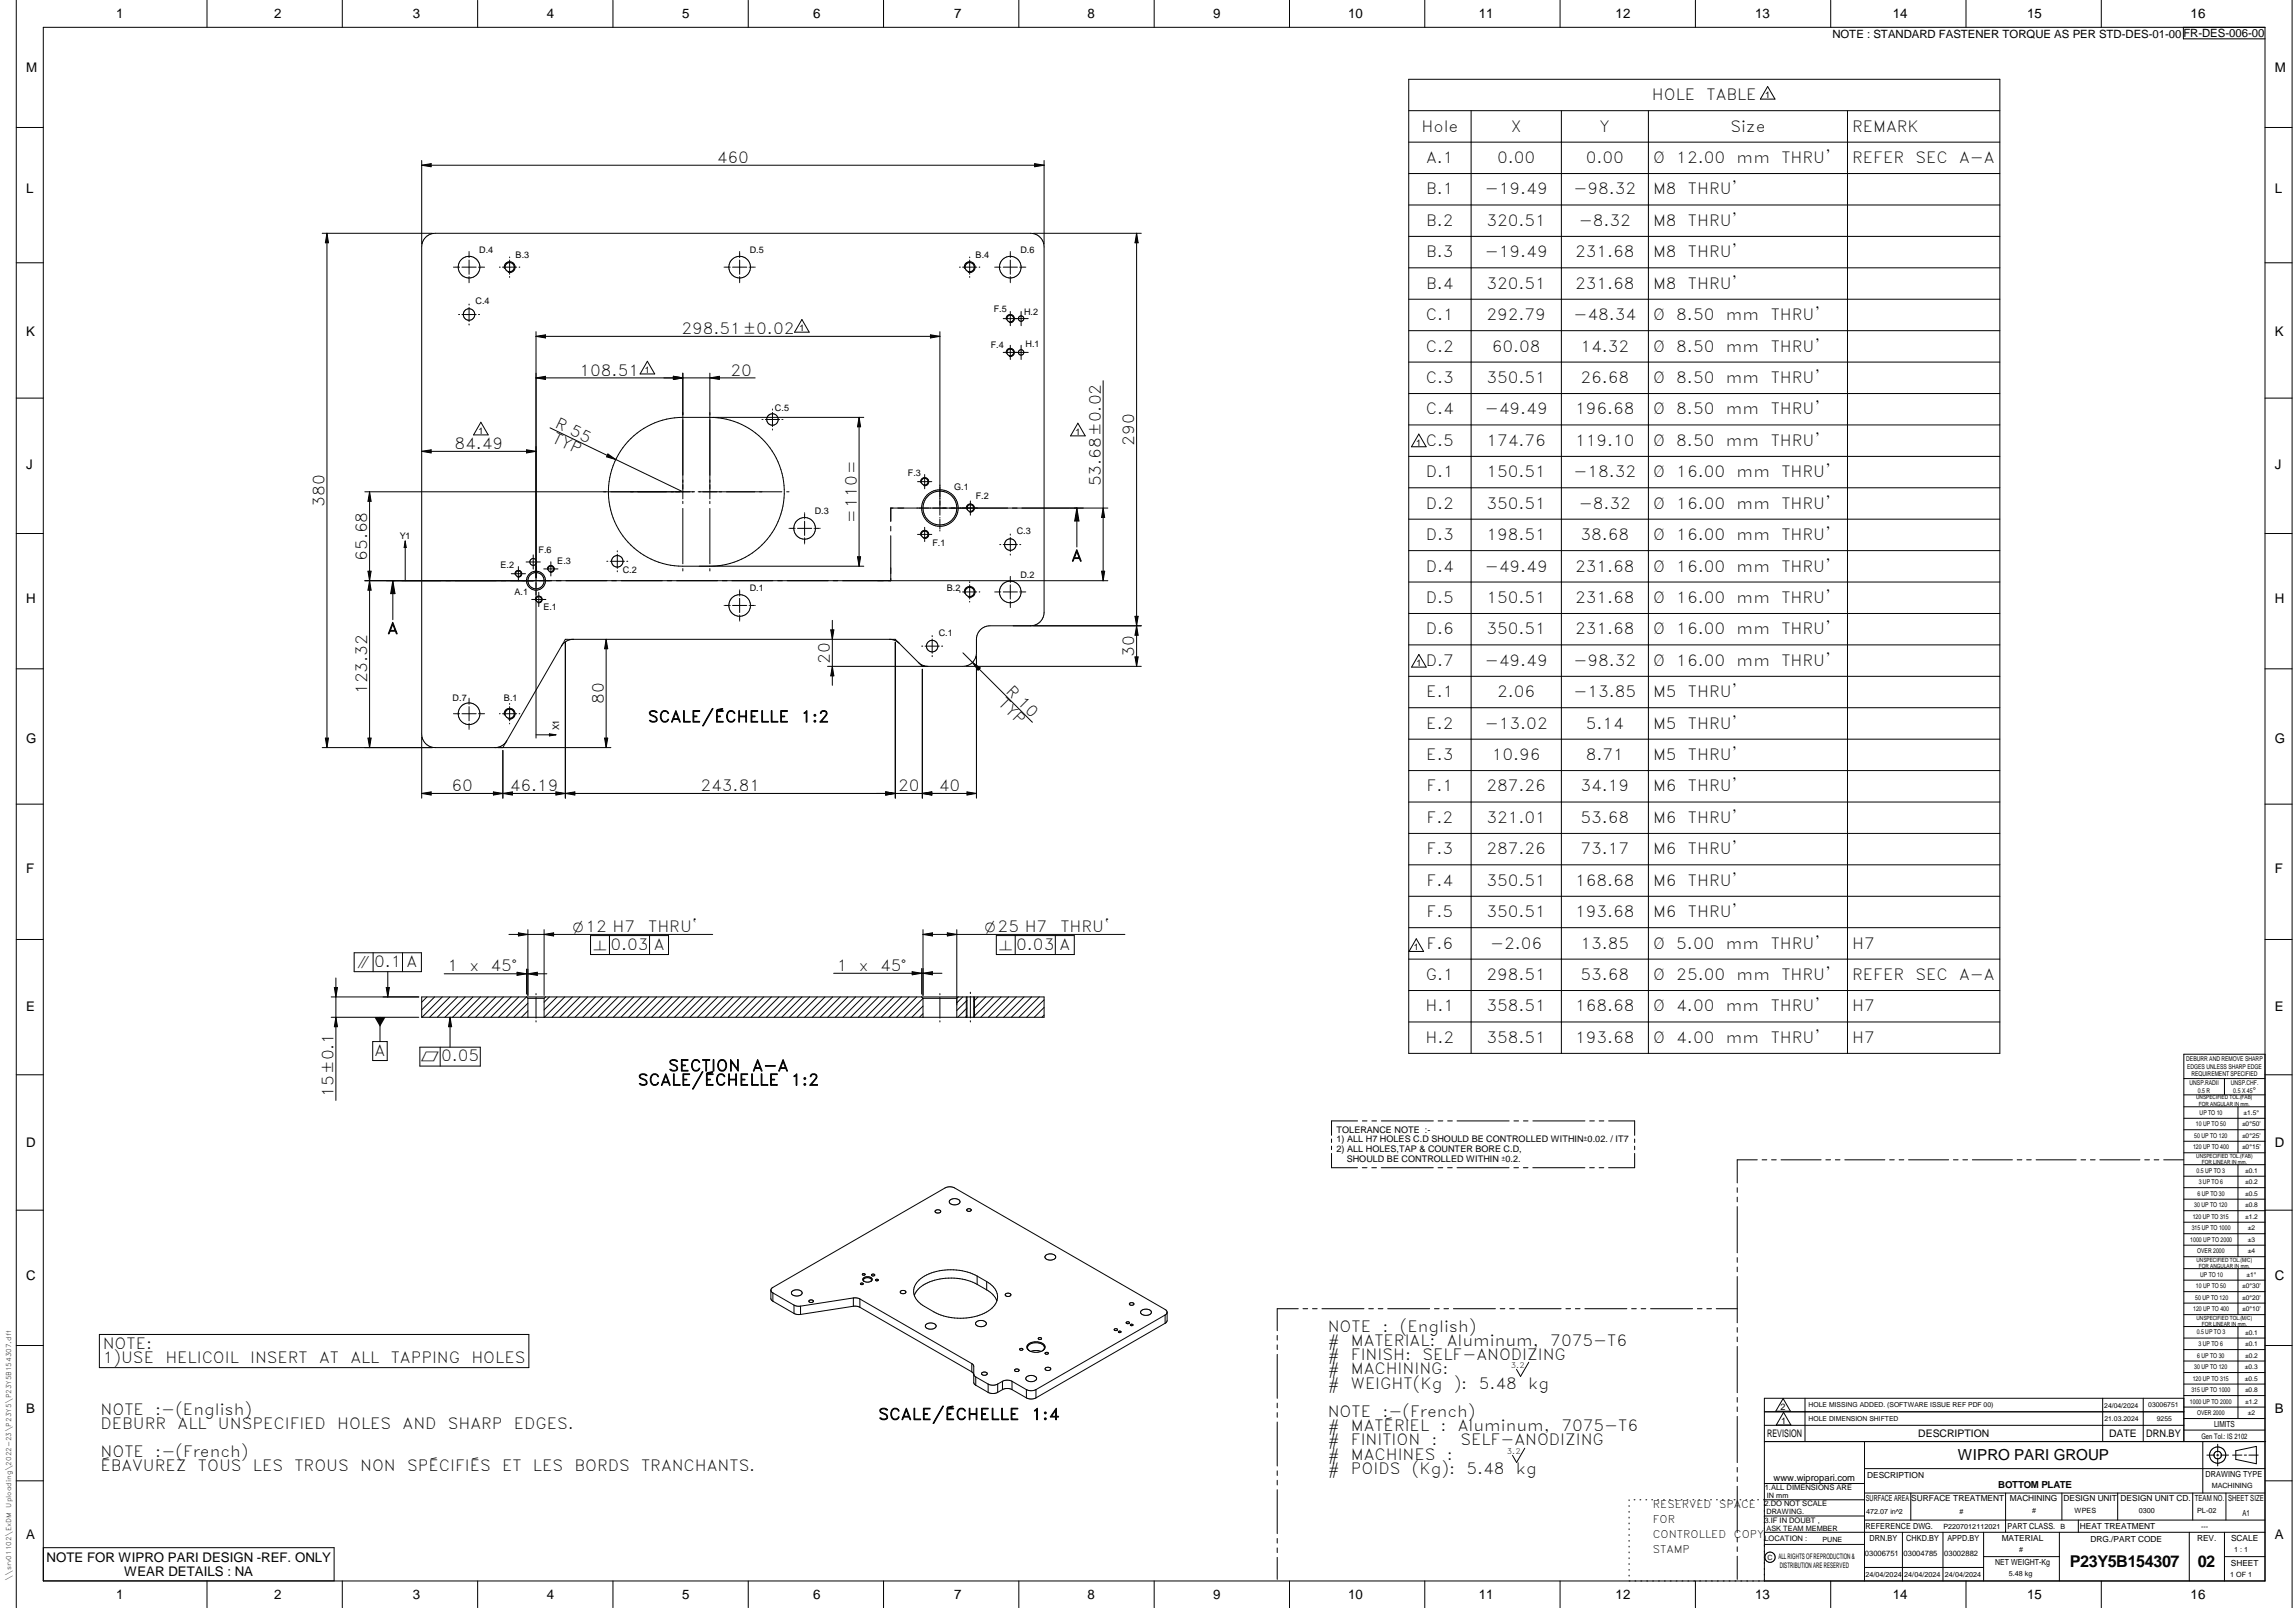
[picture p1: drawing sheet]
<svg xmlns="http://www.w3.org/2000/svg" width="848mm" height="594mm" viewBox="0 0 848 594" stroke-linecap="round" stroke-linejoin="round" font-family="sans-serif">
<defs><g id="words">
<g font-size="6">
<text x="764.9" y="579">P23Y5B154307</text>
<text x="812.1" y="578.9">02</text>
</g>
<g font-size="5.7">
<text x="610.4" y="37">HOLE</text>
<text x="630.6" y="37">TABLE</text>
<text x="525.3" y="48.6">Hole</text>
<text x="558.3" y="48.6">X</text>
<text x="591.1" y="48.6">Y</text>
<text x="639.4" y="48.6">Size</text>
<text x="684.4" y="48.6">REMARK</text>
<text x="264.9" y="60.2">460</text>
<text x="527" y="60.2">A.1</text>
<text x="553.3" y="60.2">0.00</text>
<text x="586" y="60.2">0.00</text>
<text x="610.9" y="60.2">Ø</text>
<text x="619.4" y="60.2">12.00</text>
<text x="641.7" y="60.2">mm</text>
<text x="658.3" y="60.2">THRU'</text>
<text x="684.4" y="60.2">REFER</text>
<text x="707.8" y="60.2">SEC</text>
<text x="724" y="60.2">A-A</text>
<text x="527" y="71.8">B.1</text>
<text x="548.7" y="71.8">-19.49</text>
<text x="581.4" y="71.8">-98.32</text>
<text x="610.9" y="71.8">M8</text>
<text x="623.7" y="71.8">THRU'</text>
<text x="527" y="83.5">B.2</text>
<text x="549.3" y="83.5">320.51</text>
<text x="583.4" y="83.5">-8.32</text>
<text x="610.9" y="83.5">M8</text>
<text x="623.7" y="83.5">THRU'</text>
<text x="527" y="95.1">B.3</text>
<text x="548.7" y="95.1">-19.49</text>
<text x="582" y="95.1">231.68</text>
<text x="610.9" y="95.1">M8</text>
<text x="623.7" y="95.1">THRU'</text>
<text x="527" y="106.7">B.4</text>
<text x="549.3" y="106.7">320.51</text>
<text x="582" y="106.7">231.68</text>
<text x="610.9" y="106.7">M8</text>
<text x="623.7" y="106.7">THRU'</text>
<text x="526.9" y="118.3">C.1</text>
<text x="549.3" y="118.3">292.79</text>
<text x="581.4" y="118.3">-48.34</text>
<text x="610.9" y="118.3">Ø</text>
<text x="619.4" y="118.3">8.50</text>
<text x="637.7" y="118.3">mm</text>
<text x="654.3" y="118.3">THRU'</text>
<text x="251.8" y="123.4">298.51±0.02</text>
<text x="526.9" y="129.9">C.2</text>
<text x="551.3" y="129.9">60.08</text>
<text x="584" y="129.9">14.32</text>
<text x="610.9" y="129.9">Ø</text>
<text x="619.4" y="129.9">8.50</text>
<text x="637.7" y="129.9">mm</text>
<text x="654.3" y="129.9">THRU'</text>
<text x="214.2" y="138.7">108.51</text>
<text x="269.9" y="138.7">20</text>
<text x="526.9" y="141.5">C.3</text>
<text x="549.3" y="141.5">350.51</text>
<text x="584" y="141.5">26.68</text>
<text x="610.9" y="141.5">Ø</text>
<text x="619.4" y="141.5">8.50</text>
<text x="637.7" y="141.5">mm</text>
<text x="654.3" y="141.5">THRU'</text>
<text x="526.9" y="153.1">C.4</text>
<text x="548.7" y="153.1">-49.49</text>
<text x="582" y="153.1">196.68</text>
<text x="610.9" y="153.1">Ø</text>
<text x="619.4" y="153.1">8.50</text>
<text x="637.7" y="153.1">mm</text>
<text x="654.3" y="153.1">THRU'</text>
<text x="204.7" y="157.8" transform="rotate(26 204.7 157.8)">R 55</text>
<text x="167.9" y="165.9">84.49</text>
<text x="203.7" y="163.2" transform="rotate(26 203.7 163.2)">TYP</text>
<text x="419.1" y="164.6" transform="rotate(-90 419.1 164.6)">290</text>
<text x="526.9" y="164.7">C.5</text>
<text x="549.3" y="164.7">174.76</text>
<text x="582" y="164.7">119.10</text>
<text x="610.9" y="164.7">Ø</text>
<text x="619.4" y="164.7">8.50</text>
<text x="637.7" y="164.7">mm</text>
<text x="654.3" y="164.7">THRU'</text>
<text x="406.8" y="179.7" transform="rotate(-90 406.8 179.7)">53.68±0.02</text>
<text x="526.9" y="176.3">D.1</text>
<text x="549.3" y="176.3">150.51</text>
<text x="581.4" y="176.3">-18.32</text>
<text x="610.9" y="176.3">Ø</text>
<text x="619.4" y="176.3">16.00</text>
<text x="641.7" y="176.3">mm</text>
<text x="658.3" y="176.3">THRU'</text>
<text x="120" y="187.1" transform="rotate(-90 120 187.1)">380</text>
<text x="526.9" y="187.9">D.2</text>
<text x="549.3" y="187.9">350.51</text>
<text x="583.4" y="187.9">-8.32</text>
<text x="610.9" y="187.9">Ø</text>
<text x="619.4" y="187.9">16.00</text>
<text x="641.7" y="187.9">mm</text>
<text x="658.3" y="187.9">THRU'</text>
<text x="316.6" y="193.3" transform="rotate(-90 316.6 193.3)">=110=</text>
<text x="526.9" y="199.5">D.3</text>
<text x="549.3" y="199.5">198.51</text>
<text x="584" y="199.5">38.68</text>
<text x="610.9" y="199.5">Ø</text>
<text x="619.4" y="199.5">16.00</text>
<text x="641.7" y="199.5">mm</text>
<text x="658.3" y="199.5">THRU'</text>
<text x="135.7" y="207.2" transform="rotate(-90 135.7 207.2)">65.68</text>
<text x="395.9" y="207.3">A</text>
<text x="526.9" y="211.2">D.4</text>
<text x="548.7" y="211.2">-49.49</text>
<text x="582" y="211.2">231.68</text>
<text x="610.9" y="211.2">Ø</text>
<text x="619.4" y="211.2">16.00</text>
<text x="641.7" y="211.2">mm</text>
<text x="658.3" y="211.2">THRU'</text>
<text x="526.9" y="222.8">D.5</text>
<text x="549.3" y="222.8">150.51</text>
<text x="582" y="222.8">231.68</text>
<text x="610.9" y="222.8">Ø</text>
<text x="619.4" y="222.8">16.00</text>
<text x="641.7" y="222.8">mm</text>
<text x="658.3" y="222.8">THRU'</text>
<text x="143.1" y="234.2">A</text>
<text x="526.9" y="234.4">D.6</text>
<text x="549.3" y="234.4">350.51</text>
<text x="582" y="234.4">231.68</text>
<text x="610.9" y="234.4">Ø</text>
<text x="619.4" y="234.4">16.00</text>
<text x="641.7" y="234.4">mm</text>
<text x="658.3" y="234.4">THRU'</text>
<text x="306.7" y="245.2" transform="rotate(-90 306.7 245.2)">20</text>
<text x="419.1" y="242.7" transform="rotate(-90 419.1 242.7)">30</text>
<text x="526.9" y="246">D.7</text>
<text x="548.7" y="246">-49.49</text>
<text x="581.4" y="246">-98.32</text>
<text x="610.9" y="246">Ø</text>
<text x="619.4" y="246">16.00</text>
<text x="641.7" y="246">mm</text>
<text x="658.3" y="246">THRU'</text>
<text x="135.7" y="256.4" transform="rotate(-90 135.7 256.4)">123.32</text>
<text x="371.4" y="255.5" transform="rotate(45 371.4 255.5)">R 10</text>
<text x="527.1" y="257.6">E.1</text>
<text x="553.3" y="257.6">2.06</text>
<text x="581.4" y="257.6">-13.85</text>
<text x="610.9" y="257.6">M5</text>
<text x="623.8" y="257.6">THRU'</text>
<text x="223.1" y="260.2" transform="rotate(-90 223.1 260.2)">80</text>
<text x="368.7" y="260.2" transform="rotate(45 368.7 260.2)">TYP</text>
<text x="239.4" y="266.8">SCALE/ÉCHELLE</text>
<text x="296" y="266.8">1:2</text>
<text x="527.1" y="269.2">E.2</text>
<text x="548.7" y="269.2">-13.02</text>
<text x="586" y="269.2">5.14</text>
<text x="610.9" y="269.2">M5</text>
<text x="623.8" y="269.2">THRU'</text>
<text x="527.1" y="280.8">E.3</text>
<text x="551.3" y="280.8">10.96</text>
<text x="586" y="280.8">8.71</text>
<text x="610.9" y="280.8">M5</text>
<text x="623.7" y="280.8">THRU'</text>
<text x="166.9" y="292.3">60</text>
<text x="188.3" y="292.3">46.19</text>
<text x="258.9" y="292.3">243.81</text>
<text x="331.9" y="292.3">20</text>
<text x="346.9" y="292.3">40</text>
<text x="527.2" y="292.4">F.1</text>
<text x="549.3" y="292.4">287.26</text>
<text x="584" y="292.4">34.19</text>
<text x="610.9" y="292.4">M6</text>
<text x="623.7" y="292.4">THRU'</text>
<text x="527.2" y="304">F.2</text>
<text x="549.3" y="304">321.01</text>
<text x="584" y="304">53.68</text>
<text x="610.9" y="304">M6</text>
<text x="623.7" y="304">THRU'</text>
<text x="527.2" y="315.6">F.3</text>
<text x="549.3" y="315.6">287.26</text>
<text x="584" y="315.6">73.17</text>
<text x="610.9" y="315.6">M6</text>
<text x="623.7" y="315.6">THRU'</text>
<text x="527.2" y="327.2">F.4</text>
<text x="549.3" y="327.2">350.51</text>
<text x="582" y="327.2">168.68</text>
<text x="610.9" y="327.2">M6</text>
<text x="623.7" y="327.2">THRU'</text>
<text x="527.2" y="338.9">F.5</text>
<text x="549.3" y="338.9">350.51</text>
<text x="582" y="338.9">193.68</text>
<text x="610.9" y="338.9">M6</text>
<text x="623.7" y="338.9">THRU'</text>
<text x="239.5" y="344.3">THRU`</text>
<text x="391.9" y="344.3">THRU`</text>
<text x="225.6" y="350.9">0.03 A</text>
<text x="375.5" y="350.9">0.03 A</text>
<text x="527.2" y="350.5">F.6</text>
<text x="550.7" y="350.5">-2.06</text>
<text x="584" y="350.5">13.85</text>
<text x="610.9" y="350.5">Ø</text>
<text x="619.4" y="350.5">5.00</text>
<text x="637.7" y="350.5">mm</text>
<text x="654.3" y="350.5">THRU'</text>
<text x="684.4" y="350.5">H7</text>
<text x="138.2" y="357.3">0.1 A</text>
<text x="165.4" y="358.9">1</text>
<text x="173.5" y="358.9">x</text>
<text x="181.3" y="358.9">45°</text>
<text x="309.3" y="358.7">1</text>
<text x="317.4" y="358.7">x</text>
<text x="325.2" y="358.7">45°</text>
<text x="526.9" y="362.1">G.1</text>
<text x="549.3" y="362.1">298.51</text>
<text x="584" y="362.1">53.68</text>
<text x="610.9" y="362.1">Ø</text>
<text x="619.4" y="362.1">25.00</text>
<text x="641.7" y="362.1">mm</text>
<text x="658.3" y="362.1">THRU'</text>
<text x="684.4" y="362.1">REFER</text>
<text x="707.8" y="362.1">SEC</text>
<text x="724" y="362.1">A-A</text>
<text x="526.8" y="373.7">H.1</text>
<text x="549.3" y="373.7">358.51</text>
<text x="582" y="373.7">168.68</text>
<text x="610.9" y="373.7">Ø</text>
<text x="619.4" y="373.7">4.00</text>
<text x="637.7" y="373.7">mm</text>
<text x="654.3" y="373.7">THRU'</text>
<text x="684.4" y="373.7">H7</text>
<text x="526.8" y="385.3">H.2</text>
<text x="549.3" y="385.3">358.51</text>
<text x="582" y="385.3">193.68</text>
<text x="610.9" y="385.3">Ø</text>
<text x="619.4" y="385.3">4.00</text>
<text x="637.7" y="385.3">mm</text>
<text x="654.3" y="385.3">THRU'</text>
<text x="684.4" y="385.3">H7</text>
<text x="138.4" y="390.1">A</text>
<text x="163" y="392.1">0.05</text>
<text x="247" y="395.7">SECTION</text>
<text x="278" y="395.7">A-A</text>
<text x="235.7" y="401">SCALE/ÉCHELLE</text>
<text x="292.2" y="401">1:2</text>
<text x="123.3" y="405.3" transform="rotate(-90 123.3 405.3)">15±0.1</text>
<text x="490.6" y="492">NOTE</text>
<text x="490.6" y="497.3">#</text>
<text x="499.2" y="497.3">MATERIAL:</text>
<text x="510.8" y="492">:</text>
<text x="517.3" y="492">(English)</text>
<text x="534.7" y="497.3">Aluminum,</text>
<text x="572.9" y="497.3">7075-T6</text>
<text x="38" y="498.3">NOTE:</text>
<text x="38" y="503.5">1)USE</text>
<text x="61.1" y="503.5">HELICOIL</text>
<text x="92.5" y="503.5">INSERT</text>
<text x="117.9" y="503.5">AT</text>
<text x="129.5" y="503.5">ALL</text>
<text x="144.4" y="503.5">TAPPING</text>
<text x="174.2" y="503.5">HOLES</text>
<text x="490.6" y="502.5">#</text>
<text x="499.2" y="502.5">FINISH:</text>
<text x="525.6" y="502.5">SELF-ANODIZING</text>
<text x="490.6" y="507.8">#</text>
<text x="499.2" y="507.8">MACHINING:</text>
<text x="490.6" y="513">#</text>
<text x="499.2" y="513">WEIGHT(Kg</text>
<text x="537.2" y="513">):</text>
<text x="546.4" y="513">5.48</text>
<text x="564.7" y="513">kg</text>
<text x="37.2" y="522.6">NOTE</text>
<text x="37.2" y="527.9">DEBURR</text>
<text x="57.4" y="522.6">:-(English)</text>
<text x="65.6" y="527.9">ALL</text>
<text x="80.5" y="527.9">UNSPECIFIED</text>
<text x="124.6" y="527.9">HOLES</text>
<text x="148.8" y="527.9">AND</text>
<text x="165.5" y="527.9">SHARP</text>
<text x="189.9" y="527.9">EDGES.</text>
<text x="324.5" y="524.5">SCALE/ÉCHELLE</text>
<text x="381.1" y="524.5">1:4</text>
<text x="490.6" y="523.5">NOTE</text>
<text x="510.9" y="523.5">:-(French)</text>
<text x="490.6" y="528.8">#</text>
<text x="499.2" y="528.8">MATÉRIEL</text>
<text x="532.3" y="528.8">:</text>
<text x="538.7" y="528.8">Aluminum,</text>
<text x="577" y="528.8">7075-T6</text>
<text x="37.2" y="538.4">NOTE</text>
<text x="57.4" y="538.4">:-(French)</text>
<text x="490.6" y="534">#</text>
<text x="490.6" y="539.3">#</text>
<text x="499.2" y="539.3">MACHINES</text>
<text x="499.2" y="534">FINITION</text>
<text x="529" y="534">:</text>
<text x="534.7" y="539.3">:</text>
<text x="539.6" y="534">SELF-ANODIZING</text>
<text x="37.2" y="543.6">ÉBAVUREZ</text>
<text x="73.1" y="543.6">TOUS</text>
<text x="93.5" y="543.6">LES</text>
<text x="108.8" y="543.6">TROUS</text>
<text x="133.1" y="543.6">NON</text>
<text x="150.5" y="543.6">SPÉCIFIÉS</text>
<text x="185.5" y="543.6">ET</text>
<text x="197" y="543.6">LES</text>
<text x="212.3" y="543.6">BORDS</text>
<text x="236.9" y="543.6">TRANCHANTS.</text>
<text x="490.6" y="544.5">#</text>
<text x="499.2" y="544.5">POIDS</text>
<text x="521.7" y="544.5">(Kg):</text>
<text x="541.9" y="544.5">5.48</text>
<text x="560.2" y="544.5">kg</text>
</g>
<text font-size="5.6" x="723.5" y="539.3">WIPRO PARI GROUP</text>
<g font-size="5.4">
<text x="211.6" y="344.3">O12 H7</text>
<text x="364" y="344.3">O25 H7</text>
<text x="219.3" y="350.9">n</text>
<text x="369.3" y="350.9">n</text>
<text x="132.1" y="357.3">i</text>
<text x="155.5" y="392.1">r</text>
</g>
<g font-size="4.9">
<text x="42.9" y="6.7">1</text>
<text x="101.4" y="6.8">2</text>
<text x="152.5" y="6.8">3</text>
<text x="202.1" y="6.8">4</text>
<text x="252.1" y="6.8">5</text>
<text x="300.5" y="6.8">6</text>
<text x="352.6" y="6.8">7</text>
<text x="401.9" y="6.8">8</text>
<text x="448.4" y="6.8">9</text>
<text x="498.2" y="6.8">10</text>
<text x="546.4" y="6.8">11</text>
<text x="597" y="6.8">12</text>
<text x="648.5" y="6.6">13</text>
<text x="699.5" y="6.6">14</text>
<text x="749" y="6.8">15</text>
<text x="809.5" y="6.6">16</text>
<text x="9.6" y="26.7">M</text>
<text x="840.6" y="26.7">M</text>
<text x="9.6" y="71.4">L</text>
<text x="840.6" y="71.4">L</text>
<text x="9.6" y="124.2">K</text>
<text x="840.6" y="124.2">K</text>
<text x="9.6" y="173.4">J</text>
<text x="840.6" y="173.4">J</text>
<text x="9.6" y="222.7">H</text>
<text x="840.6" y="222.7">H</text>
<text x="9.6" y="274.3">G</text>
<text x="840.6" y="274.3">G</text>
<text x="9.6" y="322.7">F</text>
<text x="840.6" y="322.7">F</text>
<text x="9.6" y="373.4">E</text>
<text x="840.6" y="373.4">E</text>
<text x="9.6" y="423.8">D</text>
<text x="840.6" y="423.8">D</text>
<text x="9.6" y="472.9">C</text>
<text x="840.6" y="472.9">C</text>
<text x="9.6" y="522.1">B</text>
<text x="840.6" y="522.1">B</text>
<text x="9.6" y="568.7">A</text>
<text x="840.6" y="568.7">A</text>
<text x="17.2" y="577">NOTE FOR WIPRO PARI DESIGN -REF. ONLY</text>
<text x="45.9" y="582.3">WEAR DETAILS : NA</text>
<text x="42.9" y="590.7">1</text>
<text x="101.4" y="590.8">2</text>
<text x="152.5" y="590.8">3</text>
<text x="202.1" y="590.8">4</text>
<text x="252.1" y="590.8">5</text>
<text x="300.5" y="590.8">6</text>
<text x="352.6" y="590.8">7</text>
<text x="401.9" y="590.8">8</text>
<text x="448.4" y="590.8">9</text>
<text x="498.2" y="590.8">10</text>
<text x="546.4" y="590.8">11</text>
<text x="597" y="590.8">12</text>
<text x="648.5" y="590.6">13</text>
<text x="699.5" y="590.6">14</text>
<text x="749" y="590.8">15</text>
<text x="809.5" y="590.6">16</text>
</g>
<text font-size="4.2" x="677.1" y="13.9">NOTE : STANDARD FASTENER TORQUE AS PER STD-DES-01-00FR-DES-006-00</text>
<g font-size="3.9">
<text x="610.8" y="557.1">RESERVED</text>
<text x="635.3" y="557.1">SPACE</text>
<text x="610.8" y="562.7">FOR</text>
<text x="610.8" y="568.3">CONTROLLED</text>
<text x="640.7" y="568.3">COPY</text>
<text x="610.8" y="573.9">STAMP</text>
</g>
<g font-size="3.8">
<text x="653.1" y="530.9">REVISION</text>
<text x="708.9" y="530.9">DESCRIPTION</text>
<text x="779.4" y="530.9">DATE</text>
<text x="793.1" y="530.9">DRN.BY</text>
</g>
<text font-size="3.6" x="738.4" y="549.9">BOTTOM PLATE</text>
<text font-size="3.5" x="655.4" y="547.1">www.wipropari.com</text>
<g font-size="3.4">
<text x="652.3" y="36.3">1</text>
<text x="177.1" y="93.5">D.4</text>
<text x="190.5" y="95.2">B.3</text>
<text x="277.1" y="93.5">D.5</text>
<text x="360.5" y="95.2">B.4</text>
<text x="377.1" y="93.5">D.6</text>
<text x="175.7" y="112.4">C.4</text>
<text x="367.2" y="115.4">F.5</text>
<text x="378.4" y="116.3">H.2</text>
<text x="295.4" y="122.4">1</text>
<text x="366.1" y="128.5">F.4</text>
<text x="379" y="128.1">H.1</text>
<text x="238.3" y="137.8">1</text>
<text x="286.4" y="152">C.5</text>
<text x="176.8" y="160.3">1</text>
<text x="397.4" y="160.7">1</text>
<text x="523.4" y="164.7">1</text>
<text x="335.5" y="175.8">F.3</text>
<text x="352.6" y="180.9">G.1</text>
<text x="360.6" y="184.5">F.2</text>
<text x="301.1" y="190">D.3</text>
<text x="375.8" y="197.4">C.3</text>
<text x="147.7" y="199.1">Y1</text>
<text x="344.6" y="201.6">F.1</text>
<text x="185" y="209.8">E.2</text>
<text x="199" y="204.4">F.6</text>
<text x="205.9" y="208.4">E.3</text>
<text x="230.1" y="211.8">C.2</text>
<text x="377.1" y="213.5">D.2</text>
<text x="190.2" y="219.8">A.1</text>
<text x="277.1" y="218.5">D.1</text>
<text x="349.9" y="218.2">B.2</text>
<text x="200.8" y="225.4">E.1</text>
<text x="346.9" y="234.9">C.1</text>
<text x="523.4" y="246.1">1</text>
<text x="167.3" y="258.9">D.7</text>
<text x="186.2" y="259.1">B.1</text>
<text x="206.6" y="269.8" transform="rotate(-90 206.6 269.8)">X1</text>
<text x="522.4" y="351.2">1</text>
<text x="493.9" y="418.5">TOLERANCE NOTE :-</text>
<text x="493.9" y="422.1">1) ALL H7 HOLES C.D SHOULD BE CONTROLLED WITHINu0.02. / IT7</text>
<text x="493.9" y="425.7">2) ALL HOLES,TAP &amp; COUNTER BORE C.D,</text>
<text x="497.6" y="429.3">SHOULD BE CONTROLLED WITHIN u0.2.</text>
<text x="658" y="521">2</text>
<text x="658.2" y="526.1">1</text>
</g>
<g font-size="3.1">
<text x="818.2" y="527.3">LIMITS</text>
<text x="815" y="545.5">DRAWING TYPE</text>
<text x="690" y="546.1">DESCRIPTION</text>
<text x="689.5" y="554.7">SURFACE AREA</text>
<text x="706.3" y="554.7">SURFACE TREATMENT</text>
<text x="742.7" y="554.7">MACHINING</text>
<text x="762.5" y="554.7">DESIGN UNIT</text>
<text x="783.6" y="554.7">DESIGN UNIT CD.</text>
<text x="811" y="554.5">TEAM NO.</text>
<text x="823.3" y="554.5">SHEET SIZE</text>
<text x="828.6" y="559.9">A1</text>
<text x="689.4" y="564.9">REFERENCE DWG.</text>
<text x="690.9" y="569.3">DRN.BY</text>
<text x="704.4" y="569.3">CHKD.BY</text>
<text x="719.6" y="569.3">APPD.BY</text>
<text x="739.7" y="569.2">MATERIAL</text>
<text x="741.9" y="564.8">PART CLASS.</text>
<text x="768.6" y="564.8">HEAT TREATMENT</text>
<text x="772.5" y="569.7">DRG./PART CODE</text>
<text x="811.9" y="569.4">REV.</text>
<text x="824.4" y="569.4">SCALE</text>
<text x="737.3" y="578.1">NET WEIGHT-Kg</text>
<text x="824.4" y="578.5">SHEET</text>
</g>
<text font-size="3" x="832.5" y="403.9">°</text>
<g font-size="2.8">
<text x="558.3" y="505.5">3.2</text>
<text x="813.5" y="531.5">Gen Tol.: IS 2102</text>
<text x="556.9" y="537.3">3.2</text>
<text x="652.1" y="550.5">1.ALL DIMENSIONS ARE</text>
<text x="652" y="556.5">2.DO NOT SCALE</text>
<text x="652" y="562.5">3.IF IN DOUBT ,</text>
<text x="652" y="569.3">LOCATION :</text>
<text x="657.2" y="575.8">ALL RIGHTS OF REPRODUCTION &amp;</text>
<text x="689.1" y="575">03006751</text>
<text x="703.4" y="575">03004785</text>
<text x="718.5" y="575">03002882</text>
<text x="657.7" y="579.2">DISTRIBUTION ARE RESERVED</text>
</g>
<g font-size="2.7">
<text x="817.3" y="549.9">MACHINING</text>
<text x="652.9" y="553.5">IN mm</text>
<text x="652.8" y="559.5">DRAWING.</text>
<text x="689.6" y="559.2">472.07 in^2</text>
<text x="724.1" y="559.3">#</text>
<text x="751" y="559.1">#</text>
<text x="766.6" y="559">WPES</text>
<text x="790.4" y="558.9">0300</text>
<text x="811.9" y="558.8">PL-02</text>
<text x="652.8" y="565.6">ASK TEAM MEMBER</text>
<text x="673.4" y="569.7">PUNE</text>
<text x="718.1" y="565">P2207012112021</text>
<text x="761.5" y="564.9">B</text>
<text x="813.4" y="564.9">---</text>
<text x="746.2" y="573.3">#</text>
<text x="825.6" y="573.5">1 : 1</text>
<text x="653.1" y="576.3">C</text>
<text x="689.4" y="582.5">24/04/2024</text>
<text x="703.7" y="582.5">24/04/2024</text>
<text x="718.7" y="582.7">24/04/2024</text>
<text x="742.3" y="582.2">5.48 kg</text>
<text x="824.2" y="582.4">1 OF 1</text>
</g>
<g font-size="2.5">
<text x="812.2" y="403.7">0.5 R</text>
<text x="825.3" y="403.9">0.5 X 45</text>
<text x="812.4" y="497.2">3 UP TO 6</text>
<text x="811.9" y="501.5">6 UP TO 30</text>
<text x="810.8" y="505.8">30 UP TO 120</text>
<text x="668.4" y="519.9">HOLE MISSING ADDED. (SOFTWARE ISSUE REF PDF 00)</text>
<text x="777.6" y="520">24/04/2024</text>
<text x="793.8" y="519.9">03006751</text>
<text x="668.4" y="525">HOLE DIMENSION SHIFTED</text>
<text x="777.6" y="524.8">21.03.2024</text>
<text x="797" y="524.8">9255</text>
</g>
<g font-size="2.4">
<text x="807.9" y="392.1">DEBURR AND REMOVE SHARP</text>
<text x="808.2" y="394.8">EDGES UNLESS SHARP EDGE</text>
<text x="809.1" y="401">UNSP.RADII</text>
<text x="809.8" y="397.6">REQUIREMENT SPECIFIED</text>
<text x="824.4" y="400.7">UNSP.CHF.</text>
<text x="812.8" y="411.8">UP TO 10</text>
<text x="829.1" y="411.9">±1.5°</text>
<text x="811.4" y="416.1">10 UP TO 50</text>
<text x="828.5" y="416.1">±0°50'</text>
<text x="810.4" y="424.6">120 UP TO 400</text>
<text x="810.9" y="420.3">50 UP TO 120</text>
<text x="828.5" y="424.6">±0°15'</text>
<text x="828.5" y="420.4">±0°25'</text>
<text x="811.7" y="433.2">0.5 UP TO 3</text>
<text x="812.5" y="437.5">3 UP TO 6</text>
<text x="829.6" y="437.5">±0.2</text>
<text x="829.6" y="433.2">±0.1</text>
<text x="812" y="441.7">6 UP TO 30</text>
<text x="829.6" y="441.8">±0.5</text>
<text x="810.9" y="446">30 UP TO 120</text>
<text x="829.6" y="446">±0.8</text>
<text x="809.9" y="454.5">315 UP TO 1000</text>
<text x="810.3" y="450.3">120 UP TO 315</text>
<text x="829.6" y="450.3">±1.2</text>
<text x="830.7" y="454.5">±2</text>
<text x="809.4" y="458.7">1000 UP TO 2000</text>
<text x="830.6" y="458.7">±3</text>
<text x="811.9" y="463">OVER 2000</text>
<text x="830.7" y="463.1">±4</text>
<text x="813" y="471.7">UP TO 10</text>
<text x="830.1" y="471.7">±1°</text>
<text x="811.5" y="475.9">10 UP TO 50</text>
<text x="828.5" y="475.9">±0°30'</text>
<text x="810.5" y="484.4">120 UP TO 400</text>
<text x="811.2" y="480.1">50 UP TO 120</text>
<text x="828.5" y="484.4">±0°10'</text>
<text x="828.5" y="480.2">±0°20'</text>
<text x="811.8" y="493">0.5 UP TO 3</text>
<text x="829.6" y="493.1">±0.1</text>
<text x="829.6" y="497.3">±0.1</text>
<text x="829.6" y="501.5">±0.2</text>
<text x="829.6" y="505.8">±0.3</text>
<text x="809.8" y="514.3">315 UP TO 1000</text>
<text x="810.3" y="510.1">120 UP TO 315</text>
<text x="829.6" y="510.1">±0.5</text>
<text x="829.6" y="514.3">±0.8</text>
<text x="809.2" y="518.6">1000 UP TO 2000</text>
<text x="829.6" y="518.6">±1.2</text>
<text x="811.9" y="522.8">OVER 2000</text>
<text x="830.6" y="522.8">±2</text>
<text x="4.2" y="557" transform="rotate(-90 4.2 557)">Uploading\2022-23\P23Y5\P23Y5B154307.dft</text>
<text x="4.2" y="584.1" transform="rotate(-90 4.2 584.1)">\\srv01102\ExDM</text>
</g>
<g font-size="2.1">
<text x="811.6" y="406.2">UNSPECIFIED TOL.(FAB)</text>
<text x="812.5" y="408.6">FOR ANGULAR IN mm.</text>
<text x="811.6" y="427.8">UNSPECIFIED TOL.(FAB)</text>
<text x="813.7" y="430.1">FOR LINEAR IN mm.</text>
<text x="811.7" y="466.2">UNSPECIFIED TOL.(M/C)</text>
<text x="812.5" y="468.5">FOR ANGULAR IN mm.</text>
<text x="811.7" y="487.6">UNSPECIFIED TOL.(M/C)</text>
<text x="813.6" y="489.9">FOR LINEAR IN mm.</text>
</g>
</g></defs>
<g fill="none" stroke="#000" stroke-width=".37">
<path d="M6 .1v593.9M16 10.1h821v574h-821zM76.5 .1v10M126.5 .1v10M176.5 .1v10M226.5 .1v10M276.5 .1v10M326.5 .1v10M376.5 .1v10M426.5 .1v10M476.5 .1v10M526.5 .1v10"/>
<path d="M576.5 .1v10M626.5 .1v10M676.5 .1v10M726.5 .1v10M776.5 .1v10M806.8 10.1v4.3h30.2M847 .1v593.9M520.6 29.3h218.4v359.9h-218.4zM653.2 32l2.7 4.6h-5.4zM6 47.1h10M155.8 59.3v30.8M385.8 59.3v30.8"/>
<path d="M520.6 40.9h218.4M520.6 52.5h218.4M543.6 40.9v348.3M577 40.9v348.3M609.1 40.9v348.3M682.7 40.9v348.3M837 47.1h10M155.8 61l3.5-.5v1.1zM155.8 61h230M382.3 60.5l3.5 .5-3.5 .6zM520.6 64.1h218.4M520.6 75.7h218.4"/>
<path d="M6 97.1h10M119.1 86.2h40.7M120.8 86.2l.6 3.5h-1.2zM120.8 86.2v190M167.6 98.7h.1M167.9 98.7h1.6M169.8 98.7h.1M170.7 98.7h5.3M173.3 92.9v.1M173.3 93.3v1.6M173.3 95.1v.1M173.3 96.1v5.2"/>
<path d="M176.8 98.7h.1M177.1 98.7h1.7M179 98.7h.1M184.6 98.7h.1M184.8 98.7h.1M185.7 98.7h5.2M186.4 99.2a2 2 0 0 1 1.8-2.5 2 2 0 0 1 2.1 2.2 2 2 0 0 1-2.5 1.7M188.3 95h.1M188.3 95.1v.1M188.3 96.1v5.2M191.8 98.7h.1M192 98.7h.1"/>
<path d="M267.6 98.7h.1M267.9 98.7h1.6M269.7 98.7h.1M270.7 98.7h5.2M273.3 92.9v.1M273.3 93.3v1.6M273.3 95.1v.1M273.3 96.1v5.2M276.8 98.7h.1M277.1 98.7h1.6M279 98.7h.1M354.6 98.7h.1"/>
<path d="M354.8 98.7h.1M355.7 98.7h5.3M356.4 99.2a2 2 0 0 1 1.8-2.5 2 2 0 0 1 2.1 2.2 2 2 0 0 1-2.5 1.7M358.3 95h.1M358.3 95.1v.1M358.3 96.1v5.2M361.8 98.7h.1M362 98.7h.1M367.6 98.7h.1M367.9 98.7h1.6M369.7 98.7h.1M370.7 98.7h5.3"/>
<path d="M373.3 92.9v.1M373.3 93.3v1.6M373.3 95.1v.1M373.3 96.1v5.2M376.8 98.7h.1M377.1 98.7h1.7M379 98.7h.1M381.9 86.2h39.8M420 86.2l.6 3.5h-1.2zM420 86.2v160M520.6 87.3h218.4M520.6 99h218.4"/>
<path d="M837 97.1h10M169.5 116.2h.1M169.7 116.2h.1M170.7 116.2h5.3M173.3 102.2v.1M173.3 102.5v1.6M173.3 104.4v.1M173.3 112.3v.1M173.3 112.6v.1M173.3 119.7v.1M173.3 120v.1M173.3 113.6v5.2"/>
<path d="M176.8 116.2h.1M177.1 116.2h.1M188.3 102.2v.1M188.3 102.4h.1M273.3 102.2v.1M273.3 102.5v1.6M273.3 104.4v.1M296.3 118l2.7 4.7h-5.4zM358.3 102.2v.1M358.3 102.4h.1M370.7 117.7h9.3M371.9 118.1a1.51 1.51 0 0 1 1.3-1.9 1.51 1.51 0 0 1 1.6 1.6 1.51 1.51 0 0 1-1.9 1.3"/>
<path d="M373.3 102.2v.1M373.3 102.5v1.6M373.3 104.4v.1M373.3 115.1v5.2M377.3 115.1v5.2M520.6 110.6h218.4M198.1 122.5v150.2M198.1 139.6l3.5-.6v1.2zM198.1 139.6h81M198.1 124.3h149.2M198.1 124.3l3.5-.6v1.2zM239.2 133.5l2.7 4.7h-5.4z"/>
<path d="M248.8 139l3.5 .6-3.5 .6zM252.3 137.9v46.4M262.3 139.6l3.5-.6v1.2zM262.3 137.9v46.4M343.8 123.7l3.5 .6-3.5 .6zM347.3 122.5v67.8M370.7 130.2h9.3M371.9 130.6a1.51 1.51 0 0 1 1.3-1.9 1.51 1.51 0 0 1 1.6 1.7 1.51 1.51 0 0 1-1.9 1.3M373.3 127.6v5.2M377.3 127.6v5.2M520.6 122.2h218.4M520.6 133.8h218.4"/>
<path d="M6 147.1h10M177.7 156l2.7 4.7h-5.4zM203.3 158.1l49 23.6M263.4 154.2h55.8M281.6 155h.1M281.9 155h.1M282.8 155h5.3M285.5 151.1v.1M285.5 151.4v.1M285.5 152.4v5.2M285.5 158.5v.1M285.5 158.7v.2"/>
<path d="M288.9 155h.2M289.2 155h.1M317.5 154.2l.5 3.5h-1.1zM317.5 154.2v55M398.3 156.4l2.7 4.6h-5.4zM407.6 140.7v73.8M520.6 145.4h218.4M520.6 157h218.4M837 147.1h10M155.8 166.8l3.5-.6v1.1zM155.8 166.8h42.3M194.6 166.2l3.5 .6-3.5 .5z"/>
<path d="M224.6 167.7l2.9 2.1-3.4-1zM339.1 177.9h5.2M340.3 178.4a1.51 1.51 0 0 1 1.3-1.9 1.51 1.51 0 0 1 1.6 1.6 1.51 1.51 0 0 1-1.9 1.3M341.7 175.3v5.3M520.6 168.6h218.4M524.3 160.4l2.7 4.7h-5.4zM6 197.1h10M134.8 181.7h121.9M136.6 181.7v94.5M136.6 181.7l.5 3.5h-1.1zM149.7 199.9l.4 2.4h-.8zM149.7 199.9v14.6"/>
<path d="M252.3 185.2v.9M252.3 187.8v20.5M258 181.7h30.9M262.3 185.2v.9M262.3 187.8v20.5M290.7 181.7h.9M291.6 195.2h.1M291.9 195.2h1.6M293.8 195.2h.1M294.7 195.2h5.3M297.3 189.4v.1M297.3 189.8v1.6"/>
<path d="M297.3 191.6v.1M297.3 192.6v5.2M297.3 198.7v.1M297.3 199v1.6M300.8 195.2h.1M301.1 195.2h1.6M303 195.2h.1M329.2 194.4v1.8M329.2 197.9v16.6M339.1 197.4h5.2M340.3 197.8a1.5 1.5 0 0 1 1.3-1.9 1.5 1.5 0 0 1 1.6 1.7 1.5 1.5 0 0 1-1.9 1.3M341.7 194.8v5.3"/>
<path d="M347.3 191.2v.2M347.3 191.9v3.6M347.3 196v.2M357.1 188.1a1.5 1.5 0 0 1 1.3-1.9 1.5 1.5 0 0 1 1.7 1.6 1.5 1.5 0 0 1-1.9 1.3M358.6 185.1v5.2M373.3 197.3v.1M373.3 197.6v.1M373.3 198.6v5.2M397.9 187.7l.8 4.8h-1.6zM397.9 187.7v14.4M407.6 187.7l.6 3.5h-1.1zM409.4 187.7h-80.2v5"/>
<path d="M520.6 180.2h218.4M520.6 191.8h218.4M837 197.1h10M134.8 214.5h274.6M136 211h1.1l-.5 3.5zM136.6 214.5l.5 3.5h-1.1zM145.2 214.5v14.4M145.2 214.5l.8 4.8h-1.6zM188.9 212h5.3M190.4 212.3a1.25 1.25 0 0 1 1.1-1.6 1.25 1.25 0 0 1 1.3 1.4 1.25 1.25 0 0 1-1.6 1.1M191.6 209.3v5.3M194.4 207.6h5.3"/>
<path d="M197 205v5.2M199.1 218.8v5.3M200.9 210.2h5.3M202.4 210.5a1.25 1.25 0 0 1 1.1-1.6 1.25 1.25 0 0 1 1.3 1.4 1.25 1.25 0 0 1-1.6 1.1M203.6 207.6v5.2M224.2 207.4h.2M224.5 207.4h.1M225.5 207.4h5.2M228.1 203.5v.1M228.1 203.8v.1M228.1 204.7v5.3M228.1 210.9v.1"/>
<path d="M228.1 211.1v.1M231.6 207.4h.1M231.9 207.4h.1M252.3 210.1v.8M262.3 210.1v.8M262.3 209.2a27.5 27.5 0 0 0 27.5-27.5 27.5 27.5 0 0 0-27.5-27.5h-10a27.5 27.5 0 0 0-27.5 27.5 27.5 27.5 0 0 0 27.5 27.5h66.9M273.3 218v.1M273.3 218.3v1.6M297.3 200.9v.1M316.9 205.7h1.1l-.5 3.5zM354.6 218.7h.1M354.8 218.7h.1"/>
<path d="M355.7 218.7h5.3M356.4 219.2a1.99 1.99 0 0 1 1.7-2.5 1.99 1.99 0 0 1 2.2 2.2 1.99 1.99 0 0 1-2.5 1.7M358.3 214.9v.1M358.3 215.1v.1M358.3 216.1v5.2M361.8 218.7h.1M362 218.7h.1M367.6 218.7h.1M367.9 218.7h1.6M369.4 201.2h.2M369.7 201.2h.1M369.7 218.7h.1"/>
<path d="M370.7 201.2h5.3M370.7 218.7h5.3M373.3 204.7v.1M373.3 205v.1M373.3 213h.1M373.3 213.3v1.6M373.3 215.1v.1M373.3 216.1v5.2M376.8 201.2h.1M376.8 218.7h.1M377.1 201.2h.1M377.1 218.7h1.7"/>
<path d="M379 218.7h.1M407.1 211h1.1l-.6 3.5zM520.6 203.4h218.4M520.6 215h218.4M196.5 221.5h5.2M197.9 221.8a1.25 1.25 0 0 1 1.1-1.6 1.25 1.25 0 0 1 1.3 1.4 1.25 1.25 0 0 1-1.5 1.1M207.5 238.7l-20.2 35M207.9 238l-.4 .7M208.1 237.6l-.1 .1M208.4 237.2l-.1 .1M208.9 237.3v57.6M209.8 236.2h-.9l-.4 .8"/>
<path d="M210.1 236.2h.1M210.5 236.2h.2M210.9 236.2h118.5M211.8 236.2a5.1 5.1 0 0 0-4.3 2.5M224 236.2l.6 3.5h-1.2zM224 236.2v40M267.6 223.7h.1M267.9 223.7h1.6M269.7 223.7h.1M270.7 223.7h5.2M273.3 220.1v.1M273.3 221.1v5.2"/>
<path d="M273.3 227.2v.1M273.3 227.5v1.6M273.3 229.3v.1M276.8 223.7h.1M277.1 223.7h1.6M279 223.7h.1M307 232.7h1.1l-.5 3.5zM307.6 229.2v24M328.8 236.2l1.3 .2 1.7 .8 7.6 7.5M329.5 236.2h.2M329.9 236.2h.1M330.2 236.2h.6l.5 .4"/>
<path d="M330.8 237.3v57.6M331.4 236.8l.1 .1M331.6 237l.1 .1M340.6 238.7h.1M340.9 238.7h.1M341.8 238.7h5.3M344.5 234.8v.2M344.5 235.1v.1M344.5 236.1v5.2M348 238.7h.1M348.2 238.7h.1M358.3 222.2v.1"/>
<path d="M358.3 222.4h.1M373.3 222.2v.1M373.3 222.5v1.6M373.3 224.3v.2M380.8 231.2a5 5 0 0 0 5-5v-135a5 5 0 0 0-5-5h-220a5 5 0 0 0-5 5v180a5 5 0 0 0 5 5h23M419.4 227.7h1.2l-.6 3.5zM420 231.2l.6 3.5h-1.2zM421.7 231.2h-55.9a5 5 0 0 0-5 5v5.7l-.4 1.2-1 1.6M520.6 226.7h218.4M520.6 238.3h218.4M6 247.1h10M173.3 258h.1"/>
<path d="M173.3 258.3v1.6M188.3 259.9v.1M305.8 246.2h36M307.6 246.2l.5 3.5h-1.1zM339.4 244.7l.4 .5M339.4 244.7l1.6 1.1 1.9 .4M339.9 245.3l.1 .1M340.1 245.5l.2 .1M340.4 245.7l.4 .5M340.8 247.2v47.7M342 246.2h.1M344.5 242.2v.1"/>
<path d="M344.5 242.5v.1M355.8 241.2l25.7 25.6M356.9 246.2h64.8M359.4 244.7l-1.1 .8-1.8 .6-14.2 .1M359.4 244.7l2.8 2.1-.8 .8zM360.8 242.3v52.6M419.4 242.7h1.2l-.6 3.5zM520.6 249.9h218.4M524.3 241.8l2.7 4.7h-5.4zM837 247.1h10M119.1 276.2h40.7M120.2 272.7h1.2l-.6 3.5z"/>
<path d="M136 272.7h1.1l-.5 3.5zM155.8 272.2v22.7M167.6 263.7h.1M167.9 263.7h1.6M169.8 263.7h.1M170.7 263.7h5.3M173.3 260.1v.1M173.3 267.2v.1M173.3 267.5v1.6M173.3 269.3v.2M173.3 261.1v5.2M176.8 263.7h.1"/>
<path d="M177.1 263.7h1.7M179 263.7h.1M184 276.2h41.7M184.6 263.7h.1M184.8 263.7h.1M185.7 263.7h5.2M185.8 277.2v17.7M186.3 275.4l-.5 .8M186.4 264.2a2 2 0 0 1 1.7-2.5 2 2 0 0 1 2.2 2.1 2 2 0 0 1-2.5 1.8M186.5 275l-.1 .2M186.7 274.7l-.1 .1M187.3 273.7a5 5 0 0 1-4.4 2.5"/>
<path d="M187.3 273.7l-.5 .7M188.3 260.1v.1M188.3 261.1v5.2M188.3 267.2v.1M188.3 267.4h.1M191.8 263.7h.1M192 263.7h.1M198.1 271.5h7.3M203 271.1l2.4 .4-2.4 .4zM223.4 272.7h1.2l-.6 3.5zM520.6 261.5h218.4M520.6 273.1h218.4"/>
<path d="M6 297.1h10M155.8 293.1l3.5-.5v1.1zM155.8 293.1h205M182.3 292.6l3.5 .5-3.5 .6zM185.8 293.1l3.5-.5v1.1zM205.4 292.6l3.5 .5-3.5 .6zM208.9 293.1l3.5-.5v1.1zM327.3 292.6l3.5 .5-3.5 .6zM340.8 293.1l3.5-.5v1.1zM357.3 292.6l3.5 .5-3.5 .6zM520.6 284.7h218.4M520.6 296.3h218.4"/>
<path d="M837 297.1h10M520.6 307.9h218.4M520.6 319.5h218.4M520.6 331.1h218.4M6 347.1h10M130.9 352h24.8v7h-24.8zM137.9 352v7M143.3 359v9.3M148.7 352v7M164.1 359.8h38M188.1 345.2h75.3M191.1 359.2l3.5 .6-3.5 .6z"/>
<path d="M191.6 344.6l3.5 .6-3.5 .6zM194.6 358v9.3M195.1 359.8l3.5-.6v1.2zM195.1 343.5v24.3M201.1 343.5v24.3M201.1 345.2l3.5-.6v1.2zM218.2 345.7h28.8v7h-28.8zM225.2 345.7v7M240 345.7v7M308.1 359.6h40M337.1 359l3.5 .6-3.5 .6zM340.6 357.8v9.5"/>
<path d="M341.1 343.5v24.3M341.1 345.2l3.5-.6v1.2zM341.1 359.6l3.5-.6v1.2zM341.1 345.2h74.6M350.1 344.6l3.5 .6-3.5 .6zM353.6 343.5v32.3M368.2 345.7h28.8v7h-28.8zM375.2 345.7v7M390 345.7v7M520.6 342.7h218.4M520.6 354.4h218.4M523.4 346.8l2.7 4.7h-5.4z"/>
<path d="M837 347.1h10M122.4 368.3h32.4M122.4 375.8h32.4M123.5 364.8h1.2l-.6 3.5zM124.1 361.3v45.2M124.1 375.8l.6 3.5h-1.2zM140.4 375.8v9M142.7 364.8h1.2l-.6 3.5zM155.8 368.3h230v7.5h-230zM157.8 368.3l-2 2M160.6 368.3l-4.8 4.8M163.4 368.3l-7.5 7.5"/>
<path d="M166.3 368.3l-7.5 7.5M166.3 375.8l.6 3.5h-1.2zM166.3 375.8v11.1M169.1 368.3l-7.5 7.5M171.9 368.3l-7.5 7.5M174.8 368.3l-7.6 7.5M177.6 368.3l-7.5 7.5M180.4 368.3l-7.5 7.5M183.2 368.3l-7.5 7.5M186.1 368.3l-7.5 7.5M188.9 368.3l-7.5 7.5M191.7 368.3l-7.5 7.5"/>
<path d="M195.1 373.4l-2.4 2.4M195.1 370.6l-5.2 5.2M195.1 368.8h6M195.1 368.8l-.6-.5-7.5 7.5M195.1 368.8v7M198.1 367.1v.4M198.1 368.5v7.6M198.1 377.1v.5M201.1 368.8v7M201.6 368.3l-.5 .5M203 368.3l-1.9 2M205.8 368.3l-4.7 4.8"/>
<path d="M208.7 368.3l-7.5 7.5M211.5 368.3l-7.5 7.5M214.3 368.3l-7.5 7.5M217.2 368.3l-7.5 7.5M220 368.3l-7.5 7.5M222.8 368.3l-7.5 7.5M225.7 368.3l-7.6 7.5M228.5 368.3l-7.5 7.5M231.3 368.3l-7.5 7.5M234.1 368.3l-7.5 7.5M237 368.3l-7.5 7.5M239.8 368.3l-7.5 7.5"/>
<path d="M242.6 368.3l-7.5 7.5M245.4 368.3l-7.4 7.5M248.3 368.3l-7.5 7.5M251.1 368.3l-7.5 7.5M253.9 368.3l-7.5 7.5M256.8 368.3l-7.5 7.5M259.6 368.3l-7.5 7.5M262.4 368.3l-7.5 7.5M265.3 368.3l-7.6 7.5M268.1 368.3l-7.5 7.5M270.9 368.3l-7.5 7.5M273.7 368.3l-7.5 7.5"/>
<path d="M276.6 368.3l-7.5 7.5M279.4 368.3l-7.5 7.5M282.2 368.3l-7.5 7.5M285.1 368.3l-7.5 7.5M287.9 368.3l-7.5 7.5M290.7 368.3l-7.5 7.5M293.5 368.3l-7.5 7.5M296.4 368.3l-7.5 7.5M299.2 368.3l-7.5 7.5M302 368.3l-7.5 7.5M304.8 368.3l-7.5 7.5M307.7 368.3l-7.5 7.5"/>
<path d="M310.5 368.3l-7.5 7.5M313.3 368.3l-7.5 7.5M316.2 368.3l-7.5 7.5M319 368.3l-7.5 7.5M321.8 368.3l-7.5 7.5M324.7 368.3l-7.6 7.5M327.5 368.3l-7.5 7.5M330.3 368.3l-7.5 7.5M333.1 368.3l-7.5 7.5M336 368.3l-7.5 7.5M338.8 368.3l-7.5 7.5M340.6 368.3l.5 .5"/>
<path d="M341.1 374.5l-1.3 1.3M341.1 371.7l-4.1 4.1M341.1 368.9l-7 6.9M341.1 368.8v7M347.3 367.1v.4M347.3 368.5v7.6M347.3 377.1v.5M354.1 368.3l-.5 .5h-12.5M355.8 368.3l-2.2 2.2M357.1 368.3v7.5M357.3 375.2l-.6 .6M357.3 369.6l-3.7 3.7"/>
<path d="M357.3 372.4l-3.4 3.4M357.3 368.3v7.5M358.6 366.6v.5M358.6 368.1v8M358.6 377.1v.5M359.8 368.3v7.5M360.1 368.3v7.5M361.4 368.3l-1.6 1.6M364.3 368.3l-4.5 4.4M367.1 368.3l-7.3 7.3M369.9 368.3l-7.5 7.5M372.7 368.3l-7.5 7.5"/>
<path d="M375.6 368.3l-7.5 7.5M378.4 368.3l-7.5 7.5M381.2 368.3l-7.5 7.5M384 368.3l-7.4 7.5M385.8 369.4l-6.4 6.4M385.8 375l-.8 .8M385.8 372.2l-3.6 3.6M520.6 366h218.4M520.6 377.6h218.4M6 397.1h10M137.7 384.8h5.4v7h-5.4zM155.2 386.9h22.3v7h-22.3z"/>
<path d="M162.7 386.9v7M807 398.5h30M822 398.5v6M837 397.1h10M837 389.5h-30v143.1M501.7 414.1h-9.7v5.3M503.4 414.1h1.8M506.9 414.1h1.8M510.4 414.1h19.3M531.4 414.1h1.8M534.9 414.1h1.8M538.4 414.1h19.3"/>
<path d="M559.4 414.1h1.8M562.9 414.1h1.8M566.4 414.1h19.3M587.4 414.1h1.8M591 414.1h1.7M594.4 414.1h9.7v5.4M807 404.5h30M807 408.9h30M807 413.2h30M807 417.4h30M827 408.9v17M492 420.8v1.3"/>
<path d="M492 423.4v1.4M492 426.1v5.3h9.7M503.4 431.4h1.7M506.9 431.4h1.8M510.4 431.4h19.3M531.4 431.4h1.7M534.9 431.4h1.8M538.4 431.4h19.3M559.4 431.4h1.7M562.9 431.4h1.7M566.4 431.4h19.3M587.4 431.4h1.8"/>
<path d="M590.9 431.4h1.7M604.1 426.1v5.3h-9.7M604.1 420.8v1.3M604.1 423.5v1.3M642 438.8v1.7M649.4 428.5h-7.4v8.5M651.2 428.5h1.7M654.6 428.5h1.8M658.2 428.5h14.8M674.7 428.5h1.7M678.2 428.5h1.7M681.7 428.5h14.8"/>
<path d="M698.3 428.5h1.7M701.8 428.5h1.7M705.3 428.5h14.8M721.8 428.5h1.8M725.3 428.5h1.8M728.9 428.5h14.7M745.4 428.5h1.7M748.9 428.5h1.7M752.4 428.5h14.8M769 428.5h1.7M772.5 428.5h1.7M776 428.5h14.8"/>
<path d="M792.5 428.5h1.8M796 428.5h1.8M799.5 428.5h7.4M807 421.6h30M807 425.9h30M807 430.3h30M807 434.6h30M807 438.8h30M827 430.3v34M6 447.1h10M345.7 447.2a1.11 1.11 0 0 1 1.9 .5 1.17 1.17 0 0 1-2-.3zM350.9 443.5a2.56 2.56 0 0 1 3.9 .4 2.28 2.28 0 0 1-4 .3z"/>
<path d="M357.4 446.8a.76 .76 0 0 1 .9-.3 .76 .76 0 0 1 .5 .8 .76 .76 0 0 1-1 .3 .76 .76 0 0 1-.4-.8zM642 442.3v1.7M642 445.8v17.1M807 443h30M807 447.3h30M807 451.5h30M807 455.8h30M837 447.1h10M284.9 476.7v3.3l.7 .7M285.6 477.7l7.8 4.5M285.6 477.7a1.07 1.07 0 0 1-.7-1 1.07 1.07 0 0 1 .7-1.1l63.6-36.7a3.8 3.8 0 0 1 3.6 0l77.8 44.9a1.09 1.09 0 0 1 .7 1 1.09 1.09 0 0 1-.7 1M285.6 477.7v3"/>
<path d="M292.6 477.2a2.33 2.33 0 0 1 3.8 .6 2.35 2.35 0 0 1-4-.1zM315.3 479.5l-19.5 3.1M315.3 479.5v3.1M315.3 479.5h1.3l1.2 .4M317.8 479.9l41.3 23.9M317.8 479.9v3.1M318 474.2a.46 .46 0 0 1 .6-.2 .46 .46 0 0 1 .3 .5l-.6 .1zM318.7 470.7a.45 .45 0 0 1 .6-.2 .45 .45 0 0 1 .2 .5l-.5 .1zM319.2 472.1a2 2 0 0 1 3.1 .7 2.09 2.09 0 0 1-3.5-.1zM319.2 473.3a.93 .93 0 0 1 .2-1 .93 .93 0 0 1 1-.3 1.07 1.07 0 0 1 1.2 .2 1.07 1.07 0 0 1 .3 1.1l-.2 .2M322.2 470.8a.56 .56 0 0 1 .6-.2 .56 .56 0 0 1 .4 .7 .55 .55 0 0 1-.7 .2 .55 .55 0 0 1-.3-.7zM323.7 472.7l.8 .1a.44 .44 0 0 1-.5 .4 .44 .44 0 0 1-.3-.5z"/>
<path d="M332.8 477a1.12 1.12 0 0 1 1.9 .5 1.16 1.16 0 0 1-2-.3zM361.1 474.5l3.5 2M361.1 471.4a20.9 20.9 0 0 0-20.9 1 5.5 5.5 0 0 0 0 9.3l5 3a21 21 0 0 0 20.8-.9 5.6 5.6 0 0 0-.7-9.9l-.7-.4M361.1 474.5a20.8 20.8 0 0 0-21.2 1.3l-1.1 1-.9 1.8M361.1 471.4v3.1M361.1 471.4l3.5 2.1M364.6 476.5a8 8 0 0 1 3.8 4.1M364.6 473.5v3M371.6 478a1.13 1.13 0 0 1 1.9 .5 1.16 1.16 0 0 1-2-.3zM386.5 463.7a2.36 2.36 0 0 1 3.6 .8 2.37 2.37 0 0 1-4-.1zM642 464.6v1.8M642 468.1v1.8"/>
<path d="M642 471.6v17.1M807 460h30M807 464.3h30M807 468.7h30M807 472.9h30M807 477.2h30M827 468.7v17M6 497.1h10M36.7 493h158.7v12.3h-158.7zM285.6 480.7l7.8 4.5M293.4 482.2v3M293.4 482.2l1.1 .4h1.3"/>
<path d="M293.4 485.2l1.1 .4h1.3M295.8 482.6v3M299 480.4a.76 .76 0 0 1 1-.2 .76 .76 0 0 1 .4 .8 .76 .76 0 0 1-.9 .3 .76 .76 0 0 1-.5-.9zM315.3 482.6h1.3l1.2 .4M315.3 482.6l-19.5 3M317.8 483l41.3 23.8M342.3 489.3a2.38 2.38 0 0 1 3.6 .7 2.38 2.38 0 0 1-4-.1zM360.8 488.3a2.36 2.36 0 0 1 3.7 .8 2.37 2.37 0 0 1-4-.1zM376.8 498.4a.6 .6 0 0 1 .7-.3 .6 .6 0 0 1 .4 .6 .63 .63 0 0 1-.6 .2 .63 .63 0 0 1-.5-.5zM379.8 496.8a4.4 4.4 0 0 1 6.4 .6 2.93 2.93 0 0 1-3.9 2.2 2.26 2.26 0 0 1-2.7-2.5zM380.5 499.1a1.47 1.47 0 0 1-.7-1.7 1.47 1.47 0 0 1 1.4-1.1 3.9 3.9 0 0 1 4.7 1.3l-.1 .8-.7 .7M380.9 499.3a5.1 5.1 0 0 1 3.8 0"/>
<path d="M383.7 494.4a.54 .54 0 0 1 .7-.4 .54 .54 0 0 1 .3 .8l-.7 .1zM386.2 499.8a.61 .61 0 0 1 .7-.2 .61 .61 0 0 1 .4 .6 .65 .65 0 0 1-.6 .2 .65 .65 0 0 1-.5-.6zM411.8 491.1a.54 .54 0 0 1 .7-.3 .54 .54 0 0 1 .2 .7l-.6 .1zM413.3 491.9a.47 .47 0 0 1 .6-.2 .47 .47 0 0 1 .3 .5l-.6 .1zM416.2 488.6a.61 .61 0 0 1 .7-.3 .61 .61 0 0 1 .4 .6 .64 .64 0 0 1-.7 .2 .64 .64 0 0 1-.4-.5zM417.5 481.5a.76 .76 0 0 1 .9-.3 .76 .76 0 0 1 .5 .8 .76 .76 0 0 1-1 .3 .76 .76 0 0 1-.4-.8zM417.7 489.4a.47 .47 0 0 1 .6-.2 .47 .47 0 0 1 .3 .5h-.7zM421.8 484.1a2.58 2.58 0 0 1 3.7 .6 2.27 2.27 0 0 1-3.7 .8l-.3-.7zM430.6 488.9l-47.8 27.5M430.6 485.8l-47.8 27.6M430.6 485.8v3.1M431.3 484.8v3.1l-.7 1"/>
<path d="M472 493.4v1.7M472 496.9v1.7M479.7 483.5h-7.7v8.1M481.5 483.5h1.7M485 483.5h1.7M488.5 483.5h15.5M505.8 483.5h1.7M509.3 483.5h1.7M512.8 483.5h15.5M530.1 483.5h1.7M533.6 483.5h1.7M537.1 483.5h15.5"/>
<path d="M554.4 483.5h1.7M557.9 483.5h1.7M561.4 483.5h15.5M578.7 483.5h1.7M582.1 483.5h1.8M585.7 483.5h15.5M602.9 483.5h1.8M606.4 483.5h1.8M609.9 483.5h15.6M627.2 483.5h1.7M630.7 483.5h1.8M634.2 483.5h7.8"/>
<path d="M642 490.5v1.7M642 494v1.7M642 497.5v17M807 481.4h30M807 485.7h30M807 490.1h30M807 494.3h30M807 498.6h30M827 490.1v34M837 497.1h10M359.1 503.8v3M359.1 503.8l.7 1v6l.8 1"/>
<path d="M359.1 506.8l.7 1.1M359.8 507.7l.8 1M360.6 508.7l4.5 2.6M360.6 508.7v3.1M360.6 511.8l4.5 2.6M362.9 507.2a1.11 1.11 0 0 1 1.9 .5 1.17 1.17 0 0 1-2-.4zM365.1 514.4a3.8 3.8 0 0 0 3.6 0M365.1 511.3v3.1M368.7 511.3v3.1M368.7 511.3a3.8 3.8 0 0 1-3.6 0M370.4 513.4l-1.7 1M370.4 510.3v3.1"/>
<path d="M370.4 510.3a3.9 3.9 0 0 1 3.6 0M370.4 510.3l-1.7 1M374 513.4l5.3 3M374 510.3l5.3 3.1M374 510.3v3.1M374 513.4a3.8 3.8 0 0 0-3.6 0M374.9 506.1a.9 .9 0 0 1 .9-.4 .9 .9 0 0 1 .8 .7 .9 .9 0 0 1-.9 .4 .9 .9 0 0 1-.8-.7zM379.3 516.4a3.8 3.8 0 0 0 3.5 0M379.3 513.4v3M379.3 513.4a4 4 0 0 0 3.5 0M379.4 508.7a2.38 2.38 0 0 1 3.7 .7 2.38 2.38 0 0 1-4-.1zM382.8 513.4v3"/>
<path d="M386.4 505.4a1.13 1.13 0 0 1 1.9 .5 1.16 1.16 0 0 1-2.1-.3zM472 500.4v16.2M472 518.4v1.7M564.9 503.3l-3 5.2-1.5-2.6M642 516.3v1.7M642 519.8v1.7M658.9 516.7l2.7 4.7h-5.4zM667 516.6v16M777 516.6v16M792 516.6v16M807 516.6h-155v67.5M807 502.8h30"/>
<path d="M807 507.1h30M807 511.3h30M807 515.6h30M807 519.9h30M472 521.9v1.7M472 525.4v16.2M563.5 535.1l-3.1 5.2-1.5-2.6M642 523.3v17.1M652 532.6h185.2M652 526.6h155M652 521.6h155M659.1 521.8l2.7 4.7h-5.4z"/>
<path d="M689 532.6v51.5M807 524.1h30M807 528.3h30M814 532.6v19M815.5 537.6h2.9M819.1 537.6h.7M819.5 533.6v2.9M819.5 537.2v.8M819.5 538.7v2.9M820.6 537.6h2.9M825 537.6h3.4M826.2 536l7.6-1.6v6.4l-7.6-1.6z"/>
<path d="M829.3 537.6h.9M831 537.6h3.5M6 547.1h10M472 543.4v1.7M472 546.9v1.7M472 550.4v16.2M602 554.1v.3M602 556.2v.4M602 558.4v.3M603.8 554.1h.4M606 554.1h.3M608.2 554.1h.3"/>
<path d="M610.4 554.1h.3M612.5 554.1h.4M614.7 554.1h.3M616.9 554.1h.3M619.1 554.1h.3M621.2 554.1h.4M623.4 554.1h.3M625.6 554.1h.3M627.8 554.1h.3M629.9 554.1h.4M632.1 554.1h.3M634.3 554.1h.3"/>
<path d="M636.5 554.1h.3M638.6 554.1h.4M640.8 554.1h.3M642 542.1v1.8M642 545.6v1.8M642 549.1v17.1M643 554.1h.3M645.2 554.1h.3M647.3 554.1h.4M649.5 554.1h.3M651.7 554.1h37.3M652 548.1h37"/>
<path d="M689 542.6h148M689 551.6h148M706.1 551.6v10M741.1 551.6v14.5M761.9 551.6v10M782.6 551.6v10M810.3 551.6v10M822.6 551.6v10M837 547.1h10M16 571.8h107.5v12.3h-107.5M472 568.4v1.7M472 571.9v1.7"/>
<path d="M472 575.4v8.1M602 560.5v.4M602 562.7v.3M602 564.8v.3M602 566.9v.4M602 569.1v.3M602 571.2v.4M602 573.4v.3M602 575.5v.4M602 577.7v.3M602 579.8v.3M642 568v1.7"/>
<path d="M642 571.5v1.7M642 575v8.5M652 570.6h37M652 566.1h185M652 560.1h37M689 561.6h148M689 579.1h44M703 566.1v18M718 566.1v18M733 575.1h28M733 566.1v18M761 566.1v18"/>
<path d="M768 561.6v4.5M809 566.1v18M822 575.1h15M822 566.1v18M76.5 584.1v9.9M126.5 584.1v9.9M176.5 584.1v9.9M226.5 584.1v9.9M276.5 584.1v9.9M326.5 584.1v9.9M376.5 584.1v9.9M426.5 584.1v9.9"/>
<path d="M476.5 584.1v9.9M526.5 584.1v9.9M576.5 584.1v9.9M602 582v.3M626.5 584.1v9.9M676.5 584.1v9.9M726.5 584.1v9.9M776.5 584.1v9.9"/>
<circle cx="173.3" cy="98.7" r="4"/>
<circle cx="188.3" cy="98.7" r="1.7"/>
<circle cx="273.3" cy="98.7" r="4"/>
<circle cx="358.3" cy="98.7" r="1.7"/>
<circle cx="373.3" cy="98.7" r="4"/>
<circle cx="173.3" cy="116.2" r="2.13"/>
<circle cx="373.3" cy="117.7" r="1.26"/>
<circle cx="377.3" cy="117.7" r="1"/>
<circle cx="373.3" cy="130.2" r="1.25"/>
<circle cx="377.3" cy="130.2" r="1"/>
<circle cx="285.5" cy="155" r="2.12"/>
<circle cx="341.7" cy="177.9" r="1.24"/>
<circle cx="297.3" cy="195.2" r="4"/>
<circle cx="341.7" cy="197.4" r="1.24"/>
<circle cx="347.3" cy="187.7" r="6.2"/>
<circle cx="347.3" cy="187.7" r="6.7"/>
<circle cx="358.6" cy="187.7" r="1.26"/>
<circle cx="191.6" cy="212" r="1.05"/>
<circle cx="197" cy="207.6" r="1.25"/>
<circle cx="198.1" cy="214.5" r="3"/>
<circle cx="198.1" cy="214.5" r="3.5"/>
<circle cx="203.6" cy="210.2" r="1.05"/>
<circle cx="228.1" cy="207.4" r="2.13"/>
<circle cx="358.3" cy="218.7" r="1.7"/>
<circle cx="373.3" cy="218.7" r="4"/>
<circle cx="373.3" cy="201.2" r="2.13"/>
<circle cx="199.1" cy="221.5" r="1.05"/>
<circle cx="273.3" cy="223.7" r="4"/>
<circle cx="344.5" cy="238.7" r="2.12"/>
<circle cx="173.3" cy="263.7" r="4"/>
<circle cx="188.3" cy="263.7" r="1.71"/>
<circle cx="819.5" cy="537.6" r="3"/>
<circle cx="819.5" cy="537.6" r="1.39"/>
<circle cx="654.1" cy="575.3" r="1.89"/>
</g>
<g fill="#000">
<path d="M155.8 61l3.5-.5v1.1zM382.3 60.5l3.5 .5-3.5 .6zM120.8 86.2l.6 3.5h-1.2zM420 86.2l.6 3.5h-1.2zM198.1 139.6l3.5-.6v1.2zM198.1 124.3l3.5-.6v1.2zM248.8 139l3.5 .6-3.5 .6zM262.3 139.6l3.5-.6v1.2zM343.8 123.7l3.5 .6-3.5 .6zM317.5 154.2l.5 3.5h-1.1zM155.8 166.8l3.5-.6v1.1zM194.6 166.2l3.5 .6-3.5 .5z"/>
<path d="M224.6 167.7l2.9 2.1-3.4-1zM136.6 181.7l.5 3.5h-1.1zM397.9 187.7l.8 4.8h-1.6zM407.6 187.7l.6 3.5h-1.1zM136.6 214.5l.5 3.5h-1.1zM136 211h1.1l-.5 3.5zM145.2 214.5l.8 4.8h-1.6zM149.7 199.9l.4 2.4h-.8zM316.9 205.7h1.1l-.5 3.5zM407.1 211h1.1l-.6 3.5zM224 236.2l.6 3.5h-1.2zM307 232.7h1.1l-.5 3.5z"/>
<path d="M419.4 227.7h1.2l-.6 3.5zM420 231.2l.6 3.5h-1.2zM307.6 246.2l.5 3.5h-1.1zM359.4 244.7l2.8 2.1-.8 .8zM419.4 242.7h1.2l-.6 3.5zM120.2 272.7h1.2l-.6 3.5zM136 272.7h1.1l-.5 3.5zM203 271.1l2.4 .4-2.4 .4zM223.4 272.7h1.2l-.6 3.5zM155.8 293.1l3.5-.5v1.1zM182.3 292.6l3.5 .5-3.5 .6zM185.8 293.1l3.5-.5v1.1z"/>
<path d="M205.4 292.6l3.5 .5-3.5 .6zM208.9 293.1l3.5-.5v1.1zM327.3 292.6l3.5 .5-3.5 .6zM340.8 293.1l3.5-.5v1.1zM357.3 292.6l3.5 .5-3.5 .6zM191.1 359.2l3.5 .6-3.5 .6zM191.6 344.6l3.5 .6-3.5 .6zM195.1 359.8l3.5-.6v1.2zM201.1 345.2l3.5-.6v1.2zM337.1 359l3.5 .6-3.5 .6zM341.1 345.2l3.5-.6v1.2zM341.1 359.6l3.5-.6v1.2z"/>
<path d="M350.1 344.6l3.5 .6-3.5 .6zM124.1 375.8l.6 3.5h-1.2zM123.5 364.8h1.2l-.6 3.5zM138.4 375.8h4l-2 3.5zM142.7 364.8h1.2l-.6 3.5zM166.3 375.8l.6 3.5h-1.2z"/>
</g>
<use href="#words"/>
</svg>
